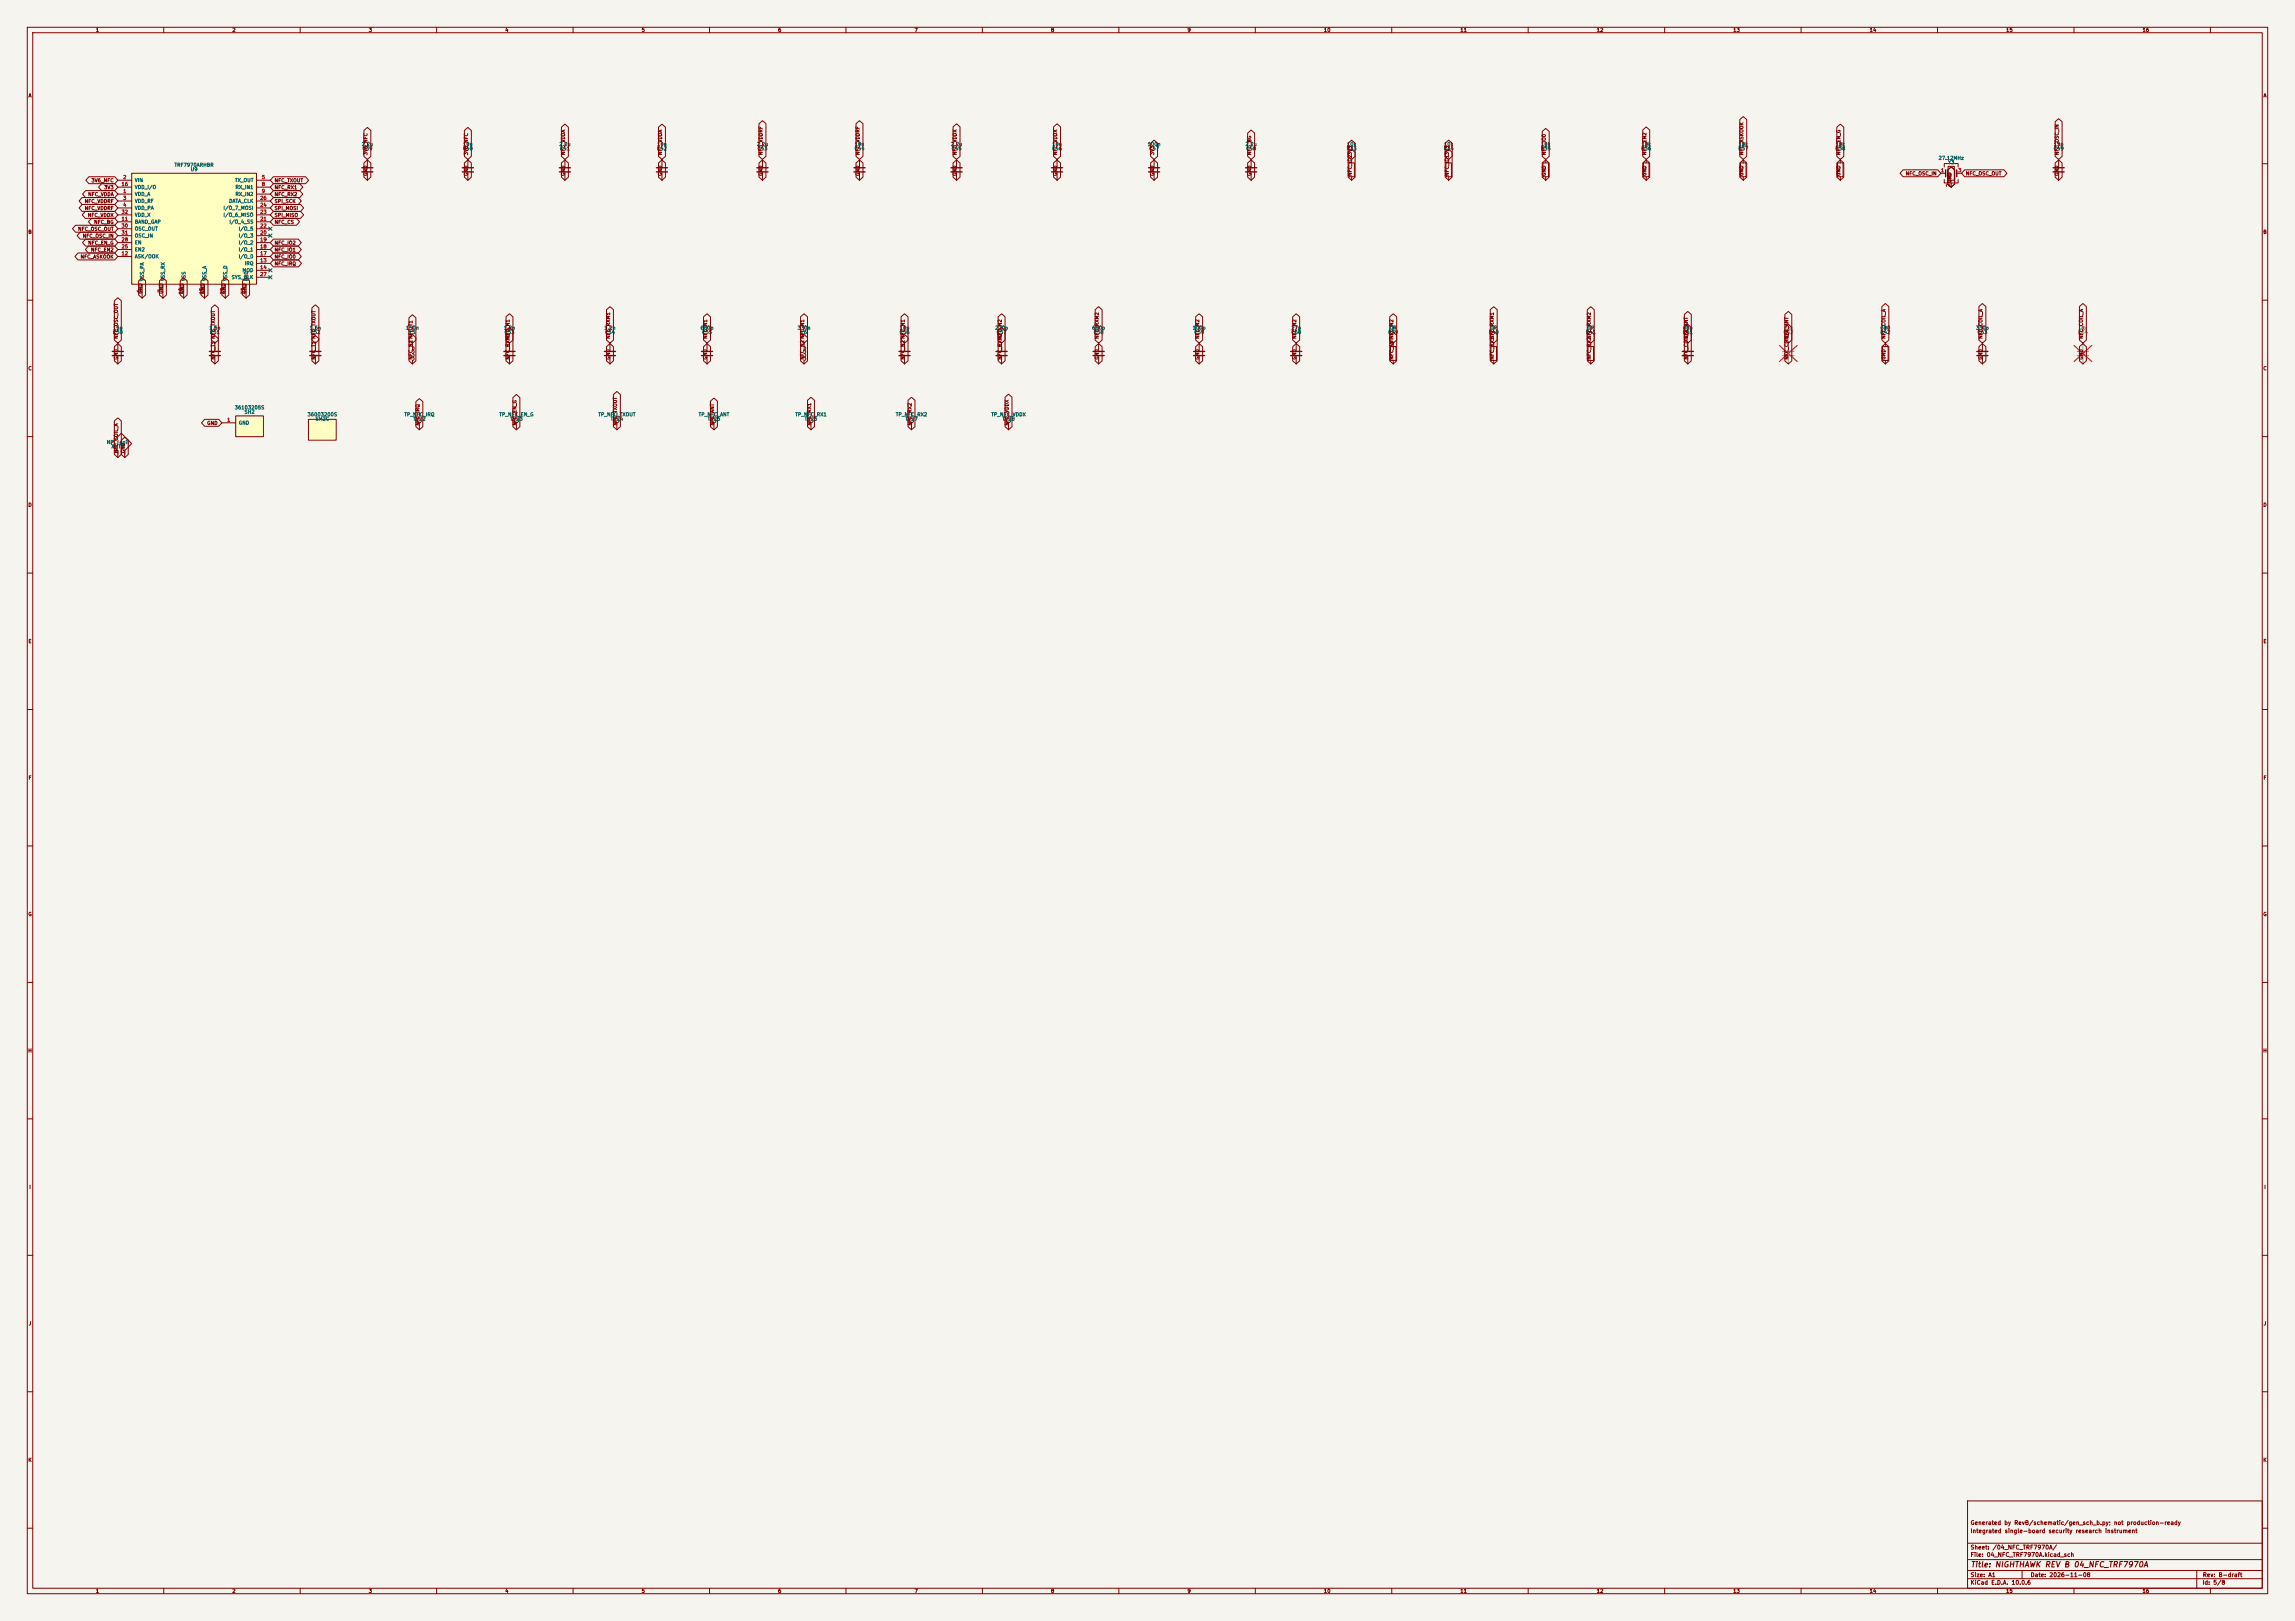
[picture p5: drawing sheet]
<svg xmlns="http://www.w3.org/2000/svg" width="841mm" height="594mm" viewBox="0 0 841 594" stroke-linecap="round" stroke-linejoin="round" font-family="sans-serif">
<defs><g id="words">
<text font-size="2" fill="#840000" x="722" y="574.8">Title: NIGHTHAWK REV B 04_NFC_TRF7970A</text>
<g font-size="1.5" fill="#840000">
<text x="721.9" y="562.1">Integrated single-board security research instrument</text>
<text x="721.9" y="559.1">Generated by RevB/schematic/gen_sch_b.py; not production-ready</text>
<text x="721.9" y="568.1">Sheet: /04_NFC_TRF7970A/</text>
<text x="721.9" y="570.8">File: 04_NFC_TRF7970A.kicad_sch</text>
<text x="721.9" y="581">KiCad E.D.A. 10.0.6</text>
<text x="721.9" y="578.2">Size: A1</text>
<text x="743.9" y="578.2">Date: 2026-11-08</text>
<text x="806.9" y="581">Id: 5/8</text>
<text x="807" y="578.2">Rev: B-draft</text>
</g>
<g font-size="1.3" fill="#840000">
<text x="35" y="12">1</text>
<text x="85" y="12">2</text>
<text x="135" y="12">3</text>
<text x="185" y="12">4</text>
<text x="235" y="12">5</text>
<text x="285" y="12">6</text>
<text x="335" y="12">7</text>
<text x="385" y="12">8</text>
<text x="435" y="12">9</text>
<text x="485" y="12">10</text>
<text x="535" y="12">11</text>
<text x="585" y="12">12</text>
<text x="635" y="12">13</text>
<text x="685" y="12">14</text>
<text x="735" y="12">15</text>
<text x="785" y="12">16</text>
<text x="10.3" y="36">A</text>
<text x="829.3" y="36">A</text>
<text x="134.9" y="57" transform="rotate(-90 134.9 57)">3V6_NFC</text>
<text x="171.8" y="57" transform="rotate(-90 171.8 57)">3V6_NFC</text>
<text x="207.3" y="57" transform="rotate(-90 207.3 57)">NFC_VDDA</text>
<text x="242.9" y="57" transform="rotate(-90 242.9 57)">NFC_VDDA</text>
<text x="279.7" y="57" transform="rotate(-90 279.7 57)">NFC_VDDRF</text>
<text x="315.3" y="57" transform="rotate(-90 315.3 57)">NFC_VDDRF</text>
<text x="350.8" y="57" transform="rotate(-90 350.8 57)">NFC_VDDX</text>
<text x="387.7" y="57" transform="rotate(-90 387.7 57)">NFC_VDDX</text>
<text x="423.2" y="57" transform="rotate(-90 423.2 57)">3V3</text>
<text x="458.8" y="57" transform="rotate(-90 458.8 57)">NFC_BG</text>
<text x="566.7" y="57" transform="rotate(-90 566.7 57)">NFC_IO0</text>
<text x="603.6" y="57" transform="rotate(-90 603.6 57)">NFC_EN2</text>
<text x="639.1" y="57" transform="rotate(-90 639.1 57)">NFC_ASKOOK</text>
<text x="674.7" y="57" transform="rotate(-90 674.7 57)">NFC_EN_G</text>
<text x="754.7" y="57" transform="rotate(-90 754.7 57)">NFC_OSC_IN</text>
<text x="134.9" y="64.6" transform="rotate(-90 134.9 64.6)">GND</text>
<text x="171.8" y="64.6" transform="rotate(-90 171.8 64.6)">GND</text>
<text x="207.3" y="64.6" transform="rotate(-90 207.3 64.6)">GND</text>
<text x="242.9" y="64.6" transform="rotate(-90 242.9 64.6)">GND</text>
<text x="279.7" y="64.6" transform="rotate(-90 279.7 64.6)">GND</text>
<text x="315.3" y="64.6" transform="rotate(-90 315.3 64.6)">GND</text>
<text x="350.8" y="64.6" transform="rotate(-90 350.8 64.6)">GND</text>
<text x="387.7" y="64.6" transform="rotate(-90 387.7 64.6)">GND</text>
<text x="423.2" y="64.6" transform="rotate(-90 423.2 64.6)">GND</text>
<text x="458.8" y="64.6" transform="rotate(-90 458.8 64.6)">GND</text>
<text x="495.6" y="64.6" transform="rotate(-90 495.6 64.6)">NFC_IO23V3</text>
<text x="531.2" y="64.6" transform="rotate(-90 531.2 64.6)">NFC_IO13V3</text>
<text x="566.7" y="64.6" transform="rotate(-90 566.7 64.6)">GND</text>
<text x="603.6" y="64.6" transform="rotate(-90 603.6 64.6)">GND</text>
<text x="639.1" y="64.6" transform="rotate(-90 639.1 64.6)">GND</text>
<text x="674.7" y="64.6" transform="rotate(-90 674.7 64.6)">GND</text>
<text x="698.2" y="64.6">NFC_OSC_IN</text>
<text x="720.2" y="64.6">NFC_OSC_OUT</text>
<text x="754.7" y="64.6" transform="rotate(-90 754.7 64.6)">GND</text>
<text x="33.4" y="67.1">3V6_NFC</text>
<text x="38" y="69.6">3V3</text>
<text x="100.5" y="67.1">NFC_TXOUT</text>
<text x="100.5" y="69.6">NFC_RX1</text>
<text x="715.3" y="67.2" transform="rotate(-90 715.3 67.2)">GND</text>
<text x="30.9" y="74.7">NFC_VDDRF</text>
<text x="30.9" y="77.3">NFC_VDDRF</text>
<text x="32.2" y="72.2">NFC_VDDA</text>
<text x="100.5" y="72.2">NFC_RX2</text>
<text x="100.5" y="77.3">SPI_MOSI</text>
<text x="100.5" y="74.7">SPI_SCK</text>
<text x="32" y="79.8">NFC_VDDX</text>
<text x="34.3" y="82.3">NFC_BG</text>
<text x="100.5" y="82.3">NFC_CS</text>
<text x="100.5" y="79.8">SPI_MISO</text>
<text x="10.2" y="86">B</text>
<text x="28.5" y="84.9">NFC_OSC_OUT</text>
<text x="30.2" y="87.4">NFC_OSC_IN</text>
<text x="32.2" y="90">NFC_EN_G</text>
<text x="100.5" y="90">NFC_IO2</text>
<text x="829.2" y="86">B</text>
<text x="29.4" y="95">NFC_ASKOOK</text>
<text x="33.2" y="92.5">NFC_EN2</text>
<text x="100.5" y="92.5">NFC_IO1</text>
<text x="100.5" y="95">NFC_IO0</text>
<text x="100.5" y="97.6">NFC_IRQ</text>
<text x="52.4" y="107.8" transform="rotate(-90 52.4 107.8)">GND</text>
<text x="60" y="107.8" transform="rotate(-90 60 107.8)">GND</text>
<text x="67.6" y="107.8" transform="rotate(-90 67.6 107.8)">GND</text>
<text x="75.2" y="107.8" transform="rotate(-90 75.2 107.8)">GND</text>
<text x="82.9" y="107.8" transform="rotate(-90 82.9 107.8)">GND</text>
<text x="90.5" y="107.8" transform="rotate(-90 90.5 107.8)">GND</text>
<text x="43.5" y="124.3" transform="rotate(-90 43.5 124.3)">NFC_OSC_OUT</text>
<text x="187" y="124.3" transform="rotate(-90 187 124.3)">NFC_N1</text>
<text x="223.8" y="124.3" transform="rotate(-90 223.8 124.3)">NFC_RXM1</text>
<text x="259.4" y="124.3" transform="rotate(-90 259.4 124.3)">NFC_N1</text>
<text x="367.3" y="124.3" transform="rotate(-90 367.3 124.3)">NFC_N2</text>
<text x="402.9" y="124.3" transform="rotate(-90 402.9 124.3)">NFC_RXM2</text>
<text x="439.7" y="124.3" transform="rotate(-90 439.7 124.3)">NFC_N2</text>
<text x="475.3" y="124.3" transform="rotate(-90 475.3 124.3)">NFC_N2</text>
<text x="510.9" y="124.3" transform="rotate(-90 510.9 124.3)">NFC_N2</text>
<text x="547.7" y="124.3" transform="rotate(-90 547.7 124.3)">NFC_RXM1</text>
<text x="583.2" y="124.3" transform="rotate(-90 583.2 124.3)">NFC_RXM2</text>
<text x="618.8" y="124.3" transform="rotate(-90 618.8 124.3)">NFC_ANT</text>
<text x="655.6" y="124.3" transform="rotate(-90 655.6 124.3)">NFC_ANT</text>
<text x="691.2" y="124.3" transform="rotate(-90 691.2 124.3)">NFC_COIL_A</text>
<text x="726.8" y="124.3" transform="rotate(-90 726.8 124.3)">NFC_COIL_A</text>
<text x="763.6" y="124.3" transform="rotate(-90 763.6 124.3)">NFC_COIL_A</text>
<text x="43.5" y="131.9" transform="rotate(-90 43.5 131.9)">GND</text>
<text x="79.1" y="131.9" transform="rotate(-90 79.1 131.9)">NFC_T1 NFC_TXOUT</text>
<text x="115.9" y="131.9" transform="rotate(-90 115.9 131.9)">NFC_T1 NFC_TXOUT</text>
<text x="151.4" y="131.9" transform="rotate(-90 151.4 131.9)">NFC_N1 NFC_T1</text>
<text x="187" y="131.9" transform="rotate(-90 187 131.9)">NFC_RXM1</text>
<text x="223.8" y="131.9" transform="rotate(-90 223.8 131.9)">GND</text>
<text x="259.4" y="131.9" transform="rotate(-90 259.4 131.9)">GND</text>
<text x="295" y="131.9" transform="rotate(-90 295 131.9)">NFC_N2 NFC_N1</text>
<text x="331.8" y="131.9" transform="rotate(-90 331.8 131.9)">NFC_N2 NFC_N1</text>
<text x="367.3" y="131.9" transform="rotate(-90 367.3 131.9)">NFC_RXM2</text>
<text x="402.9" y="131.9" transform="rotate(-90 402.9 131.9)">GND</text>
<text x="439.7" y="131.9" transform="rotate(-90 439.7 131.9)">GND</text>
<text x="475.3" y="131.9" transform="rotate(-90 475.3 131.9)">GND</text>
<text x="510.9" y="131.9" transform="rotate(-90 510.9 131.9)">NFC_ANT</text>
<text x="547.7" y="131.9" transform="rotate(-90 547.7 131.9)">NFC_RX1</text>
<text x="583.2" y="131.9" transform="rotate(-90 583.2 131.9)">NFC_RX2</text>
<text x="618.8" y="131.9" transform="rotate(-90 618.8 131.9)">NFC_COIL_A</text>
<text x="655.6" y="131.9" transform="rotate(-90 655.6 131.9)">NFC_COIL_A</text>
<text x="691.2" y="131.9" transform="rotate(-90 691.2 131.9)">GND</text>
<text x="726.8" y="131.9" transform="rotate(-90 726.8 131.9)">GND</text>
<text x="763.6" y="131.9" transform="rotate(-90 763.6 131.9)">GND</text>
<text x="10.2" y="136">C</text>
<text x="829.2" y="136">C</text>
<text x="75.8" y="156">GND</text>
<text x="154" y="156.1" transform="rotate(-90 154 156.1)">NFC_IRQ</text>
<text x="189.5" y="156.1" transform="rotate(-90 189.5 156.1)">NFC_EN_G</text>
<text x="226.4" y="156.1" transform="rotate(-90 226.4 156.1)">NFC_TXOUT</text>
<text x="261.9" y="156.1" transform="rotate(-90 261.9 156.1)">NFC_ANT</text>
<text x="297.5" y="156.1" transform="rotate(-90 297.5 156.1)">NFC_RX1</text>
<text x="334.3" y="156.1" transform="rotate(-90 334.3 156.1)">NFC_RX2</text>
<text x="369.9" y="156.1" transform="rotate(-90 369.9 156.1)">NFC_VDDX</text>
<text x="43.5" y="166.2" transform="rotate(-90 43.5 166.2)">NFC_COIL_A</text>
<text x="46" y="166.2" transform="rotate(-90 46 166.2)">GND</text>
<text x="10.2" y="186">D</text>
<text x="829.2" y="186">D</text>
<text x="10.3" y="236">E</text>
<text x="829.3" y="236">E</text>
<text x="10.3" y="286">F</text>
<text x="829.3" y="286">F</text>
<text x="10.2" y="336">G</text>
<text x="829.2" y="336">G</text>
<text x="10.2" y="386">H</text>
<text x="829.2" y="386">H</text>
<text x="10.6" y="436">I</text>
<text x="829.6" y="436">I</text>
<text x="10.4" y="486">J</text>
<text x="829.4" y="486">J</text>
<text x="10.2" y="536">K</text>
<text x="829.2" y="536">K</text>
<text x="35" y="584">1</text>
<text x="85" y="584">2</text>
<text x="135" y="584">3</text>
<text x="185" y="584">4</text>
<text x="235" y="584">5</text>
<text x="285" y="584">6</text>
<text x="335" y="584">7</text>
<text x="385" y="584">8</text>
<text x="435" y="584">9</text>
<text x="485" y="584">10</text>
<text x="535" y="584">11</text>
<text x="585" y="584">12</text>
<text x="635" y="584">13</text>
<text x="685" y="584">14</text>
<text x="735" y="584">15</text>
<text x="785" y="584">16</text>
</g>
<g font-size="1.3" fill="#006464">
<text x="132.4" y="53.8">2.2u</text>
<text x="169.5" y="53.8">10n</text>
<text x="204.8" y="53.8">2.2u</text>
<text x="240.7" y="53.8">10n</text>
<text x="277.2" y="53.8">2.2u</text>
<text x="313" y="53.8">10n</text>
<text x="348.3" y="53.8">2.2u</text>
<text x="385.4" y="53.8">10n</text>
<text x="420.4" y="53.8">100n</text>
<text x="456.3" y="53.8">2.2u</text>
<text x="493.4" y="53.8">10k</text>
<text x="529" y="53.8">10k</text>
<text x="564.6" y="53.8">10k</text>
<text x="601.4" y="53.8">10k</text>
<text x="637" y="53.8">10k</text>
<text x="672.5" y="53.8">10k</text>
<text x="752.5" y="53.8">15p</text>
<text x="132.6" y="55.4">C39</text>
<text x="169.5" y="55.4">C40</text>
<text x="205" y="55.4">C41</text>
<text x="240.6" y="55.4">C42</text>
<text x="277.4" y="55.4">C43</text>
<text x="313" y="55.4">C44</text>
<text x="348.5" y="55.4">C45</text>
<text x="385.4" y="55.4">C46</text>
<text x="420.9" y="55.4">C47</text>
<text x="456.5" y="55.4">C48</text>
<text x="493.3" y="55.4">R33</text>
<text x="528.9" y="55.4">R34</text>
<text x="564.4" y="55.4">R35</text>
<text x="601.3" y="55.4">R36</text>
<text x="636.8" y="55.4">R37</text>
<text x="672.4" y="55.4">R38</text>
<text x="710.3" y="58.9">27.12MHz</text>
<text x="752.4" y="55.4">C49</text>
<text x="63.8" y="61.4">TRF7970ARHBR</text>
<text x="69.7" y="63">U9</text>
<text x="713.7" y="60.5">Y3</text>
<text x="49.2" y="67">VIN</text>
<text x="49.2" y="69.5">VDD_I/O</text>
<text x="86" y="67">TX_OUT</text>
<text x="86.1" y="69.5">RX_IN1</text>
<text x="49.2" y="72.1">VDD_A</text>
<text x="49.2" y="74.6">VDD_RF</text>
<text x="49.2" y="77.2">VDD_PA</text>
<text x="81.7" y="77.2">I/O_7_MOSI</text>
<text x="83.8" y="74.6">DATA_CLK</text>
<text x="86.1" y="72.1">RX_IN2</text>
<text x="49.2" y="82.2">BAND_GAP</text>
<text x="49.2" y="79.7">VDD_X</text>
<text x="81.7" y="79.7">I/O_6_MISO</text>
<text x="83.9" y="82.2">I/O_4_SS</text>
<text x="49.2" y="89.9">EN</text>
<text x="49.2" y="84.8">OSC_OUT</text>
<text x="49.2" y="87.3">OSC_IN</text>
<text x="87.3" y="89.9">I/O_2</text>
<text x="87.3" y="87.3">I/O_3</text>
<text x="87.3" y="84.8">I/O_5</text>
<text x="49.2" y="94.9">ASK/OOK</text>
<text x="49.2" y="92.4">EN2</text>
<text x="87.3" y="94.9">I/O_0</text>
<text x="87.3" y="92.4">I/O_1</text>
<text x="88.7" y="100">MOD</text>
<text x="89.5" y="97.5">IRQ</text>
<text x="53" y="103.2" transform="rotate(-90 53 103.2)">VSS_PA</text>
<text x="60.7" y="103.2" transform="rotate(-90 60.7 103.2)">VSS_RX</text>
<text x="68.3" y="103.2" transform="rotate(-90 68.3 103.2)">VSS</text>
<text x="75.9" y="103.2" transform="rotate(-90 75.9 103.2)">VSS_A</text>
<text x="83.5" y="103.2" transform="rotate(-90 83.5 103.2)">VSS_D</text>
<text x="84.7" y="102.6">SYS_CLK</text>
<text x="91.1" y="103.2" transform="rotate(-90 91.1 103.2)">PAD</text>
<text x="41.2" y="122.7">C50</text>
<text x="41.3" y="121.1">15p</text>
<text x="76.5" y="121.1">1.5n</text>
<text x="76.8" y="122.7">C51</text>
<text x="113.4" y="121.1">1.5n</text>
<text x="113.6" y="122.7">C52</text>
<text x="148.6" y="121.1">150n</text>
<text x="149.9" y="122.7">L5</text>
<text x="184.5" y="121.1">1.2n</text>
<text x="184.7" y="122.7">C53</text>
<text x="221.3" y="121.1">1.2n</text>
<text x="221.5" y="122.7">C54</text>
<text x="256.6" y="121.1">680p</text>
<text x="257.1" y="122.7">C55</text>
<text x="292.1" y="121.1">330n</text>
<text x="293.4" y="122.7">L6</text>
<text x="329.5" y="122.7">C56</text>
<text x="329.6" y="121.1">10p</text>
<text x="364.5" y="121.1">220p</text>
<text x="365.1" y="122.7">C57</text>
<text x="400.1" y="121.1">680p</text>
<text x="400.6" y="122.7">C58</text>
<text x="436.9" y="121.1">100p</text>
<text x="437.4" y="122.7">C59</text>
<text x="473" y="122.7">C60</text>
<text x="473.1" y="121.1">27p</text>
<text x="508.6" y="122.7">R39</text>
<text x="509.2" y="121.1">0R</text>
<text x="545.4" y="122.7">R40</text>
<text x="546" y="121.1">0R</text>
<text x="581" y="122.7">R41</text>
<text x="581.6" y="121.1">0R</text>
<text x="616.5" y="122.7">C61</text>
<text x="616.6" y="121.1">68p</text>
<text x="688.9" y="122.7">R42</text>
<text x="688.9" y="121.1">680</text>
<text x="723.9" y="121.1">330p</text>
<text x="724.5" y="122.7">C63</text>
<text x="85.9" y="150.3">36103205S</text>
<text x="87.3" y="155.9">GND</text>
<text x="89.4" y="151.9">SH2</text>
<text x="112.5" y="152.8">36003200S</text>
<text x="115.5" y="154.4">SH2C</text>
<text x="148" y="152.8">TP_NFC_IRQ</text>
<text x="151.2" y="154.4">TP22</text>
<text x="182.8" y="152.8">TP_NFC_EN_G</text>
<text x="186.8" y="154.4">TP23</text>
<text x="219.1" y="152.8">TP_NFC_TXOUT</text>
<text x="223.6" y="154.4">TP24</text>
<text x="255.9" y="152.8">TP_NFC_ANT</text>
<text x="259.2" y="154.4">TP25</text>
<text x="291.3" y="152.8">TP_NFC_RX1</text>
<text x="294.7" y="154.4">TP26</text>
<text x="328.1" y="152.8">TP_NFC_RX2</text>
<text x="331.6" y="154.4">TP27</text>
<text x="363.1" y="152.8">TP_NFC_VDDX</text>
<text x="367.1" y="154.4">TP28</text>
<text x="39" y="163">NFC coil</text>
<text x="40.8" y="164.6">ANT3</text>
</g>
<g font-size="1.3" fill="#a90000">
<text x="45" y="65.9">2</text>
<text x="95.8" y="65.9">5</text>
<text x="711.1" y="63.4">1</text>
<text x="717.5" y="63.4">3</text>
<text x="44.4" y="68.4">16</text>
<text x="45" y="71">1</text>
<text x="95.8" y="68.4">8</text>
<text x="95.8" y="71">9</text>
<text x="714.9" y="68.7" transform="rotate(-90 714.9 68.7)">2</text>
<text x="45" y="73.5">3</text>
<text x="45" y="76.1">4</text>
<text x="95.2" y="76.1">24</text>
<text x="95.2" y="73.5">26</text>
<text x="44.4" y="81.1">11</text>
<text x="44.4" y="83.7">30</text>
<text x="44.4" y="78.6">32</text>
<text x="95.2" y="81.1">21</text>
<text x="95.2" y="83.7">22</text>
<text x="95.2" y="78.6">23</text>
<text x="44.4" y="88.8">28</text>
<text x="44.4" y="86.2">31</text>
<text x="95.2" y="88.8">19</text>
<text x="95.2" y="86.2">20</text>
<text x="44.4" y="93.8">12</text>
<text x="44.4" y="91.3">25</text>
<text x="95.2" y="93.8">17</text>
<text x="95.2" y="91.3">18</text>
<text x="95.2" y="96.4">13</text>
<text x="95.2" y="98.9">14</text>
<text x="95.2" y="101.5">27</text>
<text x="51.9" y="107.4" transform="rotate(-90 51.9 107.4)">6</text>
<text x="59.6" y="107.4" transform="rotate(-90 59.6 107.4)">7</text>
<text x="67.2" y="108" transform="rotate(-90 67.2 108)">10</text>
<text x="74.8" y="108" transform="rotate(-90 74.8 108)">15</text>
<text x="82.4" y="108" transform="rotate(-90 82.4 108)">29</text>
<text x="90" y="108" transform="rotate(-90 90 108)">33</text>
<text x="83.1" y="154.8">1</text>
</g>
<g font-size="1.3" fill="#939391">
<text x="653.3" y="122.7">C62</text>
<text x="654" y="121.1">1p</text>
<text x="761.3" y="122.7">C64</text>
<text x="762" y="121.1">2p</text>
</g>
</g></defs>
<path d="M0 0h841v594h-841z" fill="#f5f4ef" stroke="#f5f4ef" stroke-width=".37"/>
<g fill="none" stroke="#840000" stroke-width=".37">
<path d="M10 10h821v574h-821zM12 12h817v570h-817zM60 10v2M110 10v2M160 10v2M210 10v2M260 10v2M310 10v2M360 10v2M410 10v2M460 10v2M510 10v2"/>
<path d="M560 10v2M610 10v2M660 10v2M710 10v2M760 10v2M810 10v2M10 60h2M673.4 59.7h2v5.1h-2zM674.4 58.4v1.3M829 60h2M674.4 64.8v1.2M10 110h2"/>
<path d="M829 110h2M10 160h2M829 160h2M10 210h2M829 210h2M10 260h2M829 260h2M10 310h2M829 310h2M10 360h2M829 360h2M10 410h2"/>
<path d="M829 410h2M10 460h2M829 460h2M10 510h2M829 510h2M10 560h2M721 550h108v32h-108zM829 560h2M721 578.5h108M721 575.5h108M721 571.5h108M721 565.5h108"/>
<path d="M741 575.5v3M805 575.5v6.5M60 582v2M110 582v2M160 582v2M210 582v2M260 582v2M310 582v2M360 582v2M410 582v2M460 582v2M510 582v2"/>
<path d="M560 582v2M610 582v2M660 582v2M710 582v2M760 582v2M810 582v2"/>
</g>
<path d="M113 153.7h10.2v7.6h-10.2z" fill="#ffffc2"/>
<path d="M115.6 125.7v2.8M115.6 130.6v2.7M113 153.7h10.2v7.6h-10.2z" fill="none" stroke="#840000" stroke-width=".37"/>
<path d="M113.5 128.8h4.1M113.5 130.3h4.1" fill="none" stroke="#840000" stroke-width=".51"/>
<path d="M86.4 152.4h10.1v7.6h-10.1z" fill="#ffffc2"/>
<g fill="none" stroke="#840000" stroke-width=".37">
<path d="M134.6 58.4v2.8M171.4 58.4v2.8M207 58.4v2.8M242.6 58.4v2.8M279.4 58.4v2.8M315 58.4v2.8M350.5 58.4v2.8M387.3 58.4v2.8M422.9 58.4v2.8M458.5 58.4v2.8M494.3 59.7h2v5.1h-2zM495.3 58.4v1.3"/>
<path d="M529.8 59.7h2.1v5.1h-2.1zM530.9 58.4v1.3M565.4 59.7h2v5.1h-2zM566.4 58.4v1.3M602.2 59.7h2.1v5.1h-2.1zM603.2 58.4v1.3M637.8 59.7h2v5.1h-2zM638.8 58.4v1.3M134.6 63.2v2.8M171.4 63.2v2.8M207 63.2v2.8M242.6 63.2v2.8"/>
<path d="M279.4 63.2v2.8M315 63.2v2.8M350.5 63.2v2.8M387.3 63.2v2.8M422.9 63.2v2.8M458.5 63.2v2.8M495.3 64.8v1.2M530.9 64.8v1.2M566.4 64.8v1.2M603.2 64.8v1.2M638.8 64.8v1.2M43.2 125.7v2.8"/>
<path d="M43.2 130.6v2.7M78.7 125.7v2.8M78.7 130.6v2.7M151.1 125.7v1.3l.5 .2 .2 .4-.2 .5-.5 .2 .5 .2 .2 .4-.2 .5-.5 .1 .5 .2 .2 .5-.2 .4-.5 .2 .5 .2 .2 .4-.2 .5-.5 .2v1.2M186.7 125.7v2.8M186.7 130.6v2.7M223.5 125.7v2.8M223.5 130.6v2.7M259.1 125.7v2.8M259.1 130.6v2.7M294.6 125.7v1.3l.5 .2 .2 .4-.2 .5-.5 .2 .5 .2 .2 .4-.2 .5-.5 .1 .5 .2 .2 .5-.2 .4-.5 .2 .5 .2 .2 .4-.2 .5-.5 .2v1.2M331.5 125.7v2.8"/>
<path d="M331.5 130.6v2.7M367 125.7v2.8M367 130.6v2.7M402.6 125.7v2.8M402.6 130.6v2.7M439.4 125.7v2.8M439.4 130.6v2.7M475 125.7v2.8M475 130.6v2.7M509.5 127h2.1v5.1h-2.1zM510.5 125.7v1.3M510.5 132.1v1.2"/>
<path d="M546.4 127h2v5.1h-2zM547.4 125.7v1.3M547.4 132.1v1.2M581.9 127h2v5.1h-2zM582.9 125.7v1.3M582.9 132.1v1.2M726.4 125.7v2.8M726.4 130.6v2.7M81.3 154.9h5.1M86.4 152.4h10.1v7.6h-10.1zM153.7 154.9v2.6M189.2 154.9v2.6"/>
<path d="M226.1 154.9v2.6M261.6 154.9v2.6M297.2 154.9v2.6M334 154.9v2.6M369.6 154.9v2.6M43.2 166.4v-1.3l-2.6-2.5 3.8-3.9 3.9 3.9-2.6 2.5v1.3M43.2 165.1v2.5M45.7 165.1v2.5"/>
<circle cx="153.7" cy="154.2" r=".76"/>
<circle cx="189.2" cy="154.2" r=".76"/>
<circle cx="226.1" cy="154.2" r=".76"/>
<circle cx="261.6" cy="154.2" r=".76"/>
<circle cx="297.2" cy="154.2" r=".76"/>
<circle cx="334" cy="154.2" r=".76"/>
<circle cx="369.6" cy="154.2" r=".76"/>
</g>
<g fill="none" stroke="#840000" stroke-width=".51">
<path d="M132.6 61.5h4.1M132.6 63h4.1M169.4 61.5h4.1M169.4 63h4.1M205 61.5h4M205 63h4M240.5 61.5h4.1M240.5 63h4.1M277.4 61.5h4M277.4 63h4M312.9 61.5h4.1M312.9 63h4.1"/>
<path d="M348.5 61.5h4.1M348.5 63h4.1M385.3 61.5h4.1M385.3 63h4.1M420.9 61.5h4M420.9 63h4M456.4 61.5h4.1M456.4 63h4.1M41.1 128.8h4.1M41.1 130.3h4.1M76.7 128.8h4.1M76.7 130.3h4.1"/>
<path d="M184.7 128.8h4M184.7 130.3h4M221.5 128.8h4.1M221.5 130.3h4.1M257 128.8h4.1M257 130.3h4.1M329.4 128.8h4.1M329.4 130.3h4.1M365 128.8h4.1M365 130.3h4.1M400.6 128.8h4M400.6 130.3h4"/>
<path d="M437.4 128.8h4.1M437.4 130.3h4.1M472.9 128.8h4.1M472.9 130.3h4.1M724.4 128.8h4.1M724.4 130.3h4.1"/>
</g>
<path d="M653.3 128.8h4.1M653.3 130.3h4.1M761.2 128.8h4.1M761.2 130.3h4.1" fill="none" stroke="#9c9b98" stroke-width=".51"/>
<path d="M655.3 125.7v2.8M655.3 130.6v2.7M763.3 125.7v2.8M763.3 130.6v2.7" fill="none" stroke="#9c9b98" stroke-width=".37"/>
<path d="M652.1 126.6l6.5 5.9M658.6 126.6l-6.5 5.9M760 126.6l6.5 5.9M766.5 126.6l-6.5 5.9" fill="none" stroke="#e12e31" stroke-width=".46"/>
<path d="M48.3 63.5h45.7v40.6h-45.7z" fill="#ffffc2"/>
<g fill="none" stroke="#840000" stroke-width=".37">
<path d="M133.3 59.7l1.3-1.1 1.3 1.1v5.2l-1.3 1.1-1.3-1.1zM133.3 47.8l1.3-1.1 1.3 1.1v9.5l-1.3 1.1-1.3-1.1zM170.2 59.7l1.2-1.1 1.3 1.1v5.2l-1.3 1.1-1.2-1.1zM170.2 47.8l1.2-1.1 1.3 1.1v9.5l-1.3 1.1-1.2-1.1zM205.7 46.6l1.3-1.1 1.3 1.1v10.7l-1.3 1.1-1.3-1.1zM205.7 59.7l1.3-1.1 1.3 1.1v5.2l-1.3 1.1-1.3-1.1zM241.3 59.7l1.3-1.1 1.2 1.1v5.2l-1.2 1.1-1.3-1.1zM241.3 46.6l1.3-1.1 1.2 1.1v10.7l-1.2 1.1-1.3-1.1zM278.1 45.3l1.3-1.1 1.3 1.1v12l-1.3 1.1-1.3-1.1zM278.1 59.7l1.3-1.1 1.3 1.1v5.2l-1.3 1.1-1.3-1.1zM313.7 59.7l1.3-1.1 1.2 1.1v5.2l-1.2 1.1-1.3-1.1zM313.7 45.3l1.3-1.1 1.2 1.1v12l-1.2 1.1-1.3-1.1z"/>
<path d="M349.2 59.7l1.3-1.1 1.3 1.1v5.2l-1.3 1.1-1.3-1.1zM349.2 46.5l1.3-1.1 1.3 1.1v10.8l-1.3 1.1-1.3-1.1zM386.1 46.5l1.2-1.1 1.3 1.1v10.8l-1.3 1.1-1.2-1.1zM386.1 59.7l1.2-1.1 1.3 1.1v5.2l-1.3 1.1-1.2-1.1zM421.6 59.7l1.3-1.1 1.3 1.1v5.2l-1.3 1.1-1.3-1.1zM421.6 52.5l1.3-1.1 1.3 1.1v4.8l-1.3 1.1-1.3-1.1zM457.2 59.7l1.3-1.1 1.2 1.1v5.2l-1.2 1.1-1.3-1.1zM457.2 48.8l1.3-1.1 1.2 1.1v8.5l-1.2 1.1-1.3-1.1zM494 52.5l1.3-1.1 1.3 1.1v4.8l-1.3 1.1-1.3-1.1zM494 55.8l1.3-1.1 1.3 1.1v9.1l-1.3 1.1-1.3-1.1zM529.6 52.5l1.3-1.1 1.2 1.1v4.8l-1.2 1.1-1.3-1.1zM529.6 55.8l1.3-1.1 1.2 1.1v9.1l-1.2 1.1-1.3-1.1z"/>
<path d="M565.1 48.2l1.3-1.1 1.3 1.1v9.1l-1.3 1.1-1.3-1.1zM565.1 59.7l1.3-1.1 1.3 1.1v5.2l-1.3 1.1-1.3-1.1zM602 47.6l1.2-1.1 1.3 1.1v9.7l-1.3 1.1-1.2-1.1zM602 59.7l1.2-1.1 1.3 1.1v5.2l-1.3 1.1-1.2-1.1zM637.5 43.8l1.3-1.1 1.3 1.1v13.5l-1.3 1.1-1.3-1.1zM637.5 59.7l1.3-1.1 1.3 1.1v5.2l-1.3 1.1-1.3-1.1zM673.1 59.7l1.3-1.1 1.2 1.1v5.2l-1.2 1.1-1.3-1.1zM673.1 46.6l1.3-1.1 1.2 1.1v10.7l-1.2 1.1-1.3-1.1zM753.1 44.6l1.3-1.1 1.3 1.1v12.7l-1.3 1.1-1.3-1.1zM753.1 59.7l1.3-1.1 1.3 1.1v5.2l-1.3 1.1-1.3-1.1zM754.4 58.4v2.8M30.1 72.4h12l1.1 1.3-1.1 1.2h-12l-1.1-1.2z"/>
<path d="M30.1 74.9h12l1.1 1.3-1.1 1.3h-12l-1.1-1.3zM31.2 77.5h10.9l1.1 1.2-1.1 1.3h-10.9l-1.1-1.3zM31.4 69.8h10.7l1.1 1.3-1.1 1.3h-10.7l-1.2-1.3zM32.6 64.8h9.5l1.1 1.2-1.1 1.3h-9.5l-1.1-1.3zM37.2 67.3h4.9l1.1 1.3-1.1 1.2h-4.9l-1.1-1.2zM43.2 71.1h5.1M43.2 66h5.1M43.2 73.7h5.1M43.2 76.2h5.1M43.2 68.6h5.1M43.2 78.7h5.1M48.3 63.5h45.7v40.6h-45.7z"/>
<path d="M94 71.1h5.1M94 66h5.1M94 73.7h5.1M94 76.2h5.1M94 68.6h5.1M94 78.7h5.1M100.2 64.8h11.8l1.1 1.2-1.1 1.3h-11.8l-1.1-1.3zM100.2 67.3h9.7l1.1 1.3-1.1 1.2h-9.7l-1.1-1.2zM100.2 69.8h9.7l1.1 1.3-1.1 1.3h-9.7l-1.1-1.3zM100.2 74.9h10l1.1 1.3-1.1 1.3h-10l-1.1-1.3zM100.2 72.4h9.1l1.1 1.3-1.1 1.2h-9.1l-1.1-1.2zM100.2 77.5h10l1.1 1.2-1.1 1.3h-10l-1.1-1.3z"/>
<path d="M697.4 62.2h12.7l1.1 1.3-1.1 1.3h-12.7l-1.1-1.3zM711.2 63.5h1.8M712.5 61.2v-1.3h5v1.3M712.5 65.8v1.3h5v-1.3M713.7 62.3l1.3-1.1 1.3 1.1v5.2l-1.3 1.1-1.3-1.1zM713.9 61h2.3v5h-2.3zM715 67.1v1.5M717 63.5h1.8M719.9 62.2h14.4l1.1 1.3-1.1 1.3h-14.4l-1.1-1.3zM754.4 63.2v2.8M27.7 82.5h14.4l1.1 1.3-1.1 1.3h-14.4l-1.1-1.3zM28.6 92.7h13.5l1.1 1.3-1.1 1.2h-13.5l-1.1-1.2z"/>
<path d="M29.4 85.1h12.7l1.1 1.3-1.1 1.2h-12.7l-1.1-1.2zM31.4 87.6h10.7l1.1 1.3-1.1 1.3h-10.7l-1.2-1.3zM32.4 90.2h9.7l1.1 1.2-1.1 1.3h-9.7l-1.1-1.3zM33.5 80h8.6l1.1 1.3-1.1 1.2h-8.6l-1.1-1.2zM43.2 81.3h5.1M43.2 94h5.1M43.2 91.4h5.1M43.2 88.9h5.1M43.2 86.4h5.1M43.2 83.8h5.1M94 81.3h5.1M94 94h5.1"/>
<path d="M94 96.5h5.1M94 99.1h5.1M94 91.4h5.1M94 88.9h5.1M94 86.4h5.1M94 83.8h5.1M100.2 80h8.4l1.2 1.3-1.2 1.2h-8.4l-1.1-1.2zM100.2 95.2h9.2l1.1 1.3-1.1 1.3h-9.2l-1.1-1.3zM100.2 90.2h9.1l1.1 1.2-1.1 1.3h-9.1l-1.1-1.3zM100.2 87.6h9.1l1.1 1.3-1.1 1.3h-9.1l-1.1-1.3zM100.2 92.7h9.1l1.1 1.3-1.1 1.2h-9.1l-1.1-1.2zM41.9 110.2l1.3-1.1 1.3 1.1v14.4l-1.3 1.1-1.3-1.1z"/>
<path d="M50.8 102.9l1.3-1.1 1.2 1.1v5.2l-1.2 1.1-1.3-1.1zM52.1 104.1v5.1M58.4 102.9l1.3-1.1 1.3 1.1v5.2l-1.3 1.1-1.3-1.1zM59.7 104.1v5.1M66 102.9l1.3-1.1 1.3 1.1v5.2l-1.3 1.1-1.3-1.1zM67.3 104.1v5.1M73.7 102.9l1.2-1.1 1.3 1.1v5.2l-1.3 1.1-1.2-1.1zM74.9 104.1v5.1M77.5 112.8l1.2-1.1 1.3 1.1v11.8l-1.3 1.1-1.2-1.1zM81.3 102.9l1.2-1.1 1.3 1.1v5.2l-1.3 1.1-1.2-1.1zM82.5 104.1v5.1M88.9 102.9l1.3-1.1 1.2 1.1v5.2l-1.2 1.1-1.3-1.1z"/>
<path d="M90.2 104.1v5.1M94 101.6h5.1M114.3 112.8l1.3-1.1 1.2 1.1v11.8l-1.2 1.1-1.3-1.1zM149.9 116.5l1.2-1.2 1.3 1.2v8.1l-1.3 1.1-1.2-1.1zM185.4 116.1l1.3-1.1 1.3 1.1v8.5l-1.3 1.1-1.3-1.1zM222.2 113.5l1.3-1.1 1.3 1.1v11.1l-1.3 1.1-1.3-1.1zM257.8 116.1l1.3-1.1 1.3 1.1v8.5l-1.3 1.1-1.3-1.1zM293.4 116.1l1.2-1.1 1.3 1.1v8.5l-1.3 1.1-1.2-1.1zM330.2 116.1l1.3-1.1 1.2 1.1v8.5l-1.2 1.1-1.3-1.1zM365.8 116.1l1.2-1.1 1.3 1.1v8.5l-1.3 1.1-1.2-1.1zM401.3 113.5l1.3-1.1 1.3 1.1v11.1l-1.3 1.1-1.3-1.1zM438.1 116.1l1.3-1.1 1.3 1.1v8.5l-1.3 1.1-1.3-1.1z"/>
<path d="M473.7 116.1l1.3-1.1 1.3 1.1v8.5l-1.3 1.1-1.3-1.1zM509.3 116.1l1.2-1.1 1.3 1.1v8.5l-1.3 1.1-1.2-1.1zM546.1 113.5l1.3-1.1 1.2 1.1v11.1l-1.2 1.1-1.3-1.1zM581.7 113.5l1.2-1.1 1.3 1.1v11.1l-1.3 1.1-1.2-1.1zM617.2 120l1.3-1.2 1.3 1.2v12.2l-1.3 1.1-1.3-1.1zM617.2 115.2l1.3-1.1 1.3 1.1v9.4l-1.3 1.1-1.3-1.1zM654 120l1.3-1.2 1.3 1.2v12.2l-1.3 1.1-1.3-1.1zM654 115.2l1.3-1.1 1.3 1.1v9.4l-1.3 1.1-1.3-1.1zM689.6 112.3l1.3-1.1 1.3 1.1v12.3l-1.3 1.1-1.3-1.1zM725.2 112.3l1.2-1.1 1.3 1.1v12.3l-1.3 1.1-1.2-1.1zM762 112.3l1.3-1.1 1.2 1.1v12.3l-1.2 1.1-1.3-1.1zM41.9 127l1.3-1.1 1.3 1.1v5.2l-1.3 1.1-1.3-1.1z"/>
<path d="M77.5 124.1l1.2-1.1 1.3 1.1v8.1l-1.3 1.1-1.2-1.1zM114.3 124.1l1.3-1.1 1.2 1.1v8.1l-1.2 1.1-1.3-1.1zM149.9 123.7l1.2-1.1 1.3 1.1v8.5l-1.3 1.1-1.2-1.1zM185.4 121.1l1.3-1.1 1.3 1.1v11.1l-1.3 1.1-1.3-1.1zM222.2 127l1.3-1.1 1.3 1.1v5.2l-1.3 1.1-1.3-1.1zM257.8 127l1.3-1.1 1.3 1.1v5.2l-1.3 1.1-1.3-1.1zM293.4 123.7l1.2-1.1 1.3 1.1v8.5l-1.3 1.1-1.2-1.1zM330.2 123.7l1.3-1.1 1.2 1.1v8.5l-1.2 1.1-1.3-1.1zM365.8 121.1l1.2-1.1 1.3 1.1v11.1l-1.3 1.1-1.2-1.1zM401.3 127l1.3-1.1 1.3 1.1v5.2l-1.3 1.1-1.3-1.1zM438.1 127l1.3-1.1 1.3 1.1v5.2l-1.3 1.1-1.3-1.1zM473.7 127l1.3-1.1 1.3 1.1v5.2l-1.3 1.1-1.3-1.1z"/>
<path d="M509.3 122.9l1.2-1.2 1.3 1.2v9.3l-1.3 1.1-1.2-1.1zM546.1 122.6l1.3-1.2 1.2 1.2v9.6l-1.2 1.1-1.3-1.1zM581.7 122.6l1.2-1.2 1.3 1.2v9.6l-1.3 1.1-1.2-1.1zM618.5 125.7v2.8M618.5 130.6v2.7M689.6 127l1.3-1.1 1.3 1.1v5.2l-1.3 1.1-1.3-1.1zM689.9 127h2v5.1h-2zM690.9 125.7v1.3M690.9 132.1v1.2M725.2 127l1.2-1.1 1.3 1.1v5.2l-1.3 1.1-1.2-1.1zM762 127l1.3-1.1 1.2 1.1v5.2l-1.2 1.1-1.3-1.1zM41.9 154.2l1.3-1.1 1.3 1.1v12.3l-1.3 1.1-1.3-1.1z"/>
<path d="M75 153.7h5.2l1.1 1.2-1.1 1.3h-5.2l-1.1-1.3zM152.4 147.2l1.3-1.1 1.2 1.1v9.2l-1.2 1.1-1.3-1.1zM188 145.7l1.2-1.2 1.3 1.2v10.7l-1.3 1.1-1.2-1.1zM224.8 144.6l1.3-1.1 1.2 1.1v11.8l-1.2 1.1-1.3-1.1zM260.3 147l1.3-1.1 1.3 1.1v9.4l-1.3 1.1-1.3-1.1zM295.9 146.7l1.3-1.1 1.3 1.1v9.7l-1.3 1.1-1.3-1.1zM332.7 146.7l1.3-1.1 1.3 1.1v9.7l-1.3 1.1-1.3-1.1zM368.3 145.5l1.3-1.1 1.2 1.1v10.9l-1.2 1.1-1.3-1.1zM44.4 161.3l1.3-1.1 1.3 1.1v5.2l-1.3 1.1-1.3-1.1z"/>
</g>
<path d="M713 62.2v2.6M717 62.2v2.6M752.3 61.5h4.1M752.3 63h4.1M616.5 128.8h4M616.5 130.3h4" fill="none" stroke="#840000" stroke-width=".51"/>
<path d="M98.5 85.7l1.2 1.3M98.5 83.2l1.2 1.2M98.5 98.4l1.2 1.3M99.7 85.7l-1.2 1.3M99.7 83.2l-1.2 1.2M99.7 98.4l-1.2 1.3M98.5 101l1.2 1.2M99.7 101l-1.2 1.2" fill="none" stroke="#000084" stroke-width=".37"/>
<use href="#words"/>
</svg>
